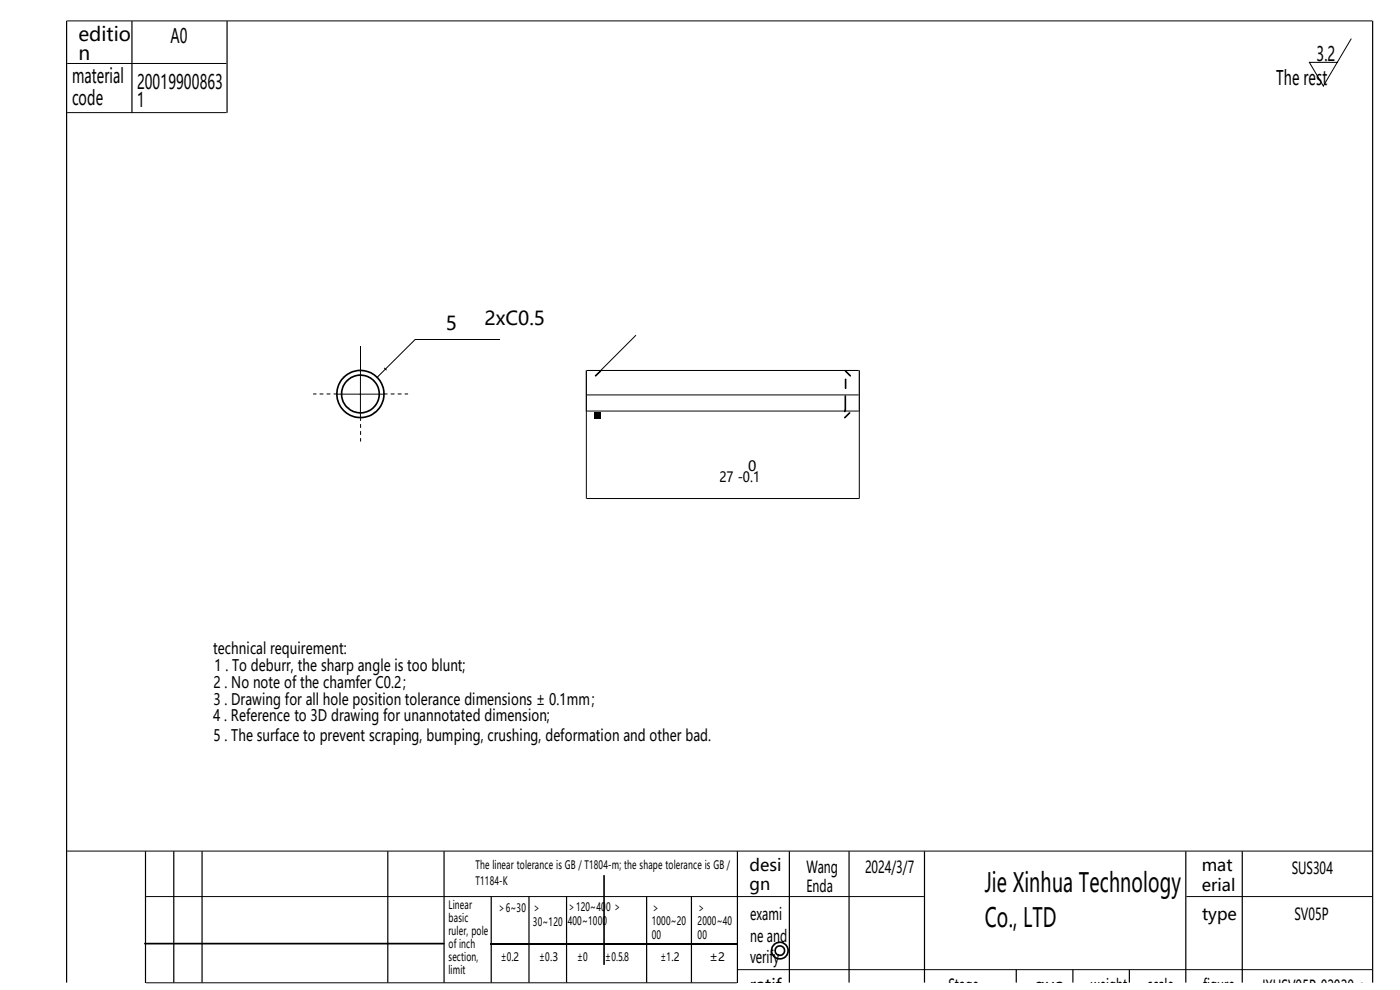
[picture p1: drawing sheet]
<svg xmlns="http://www.w3.org/2000/svg" width="297mm" height="210mm" viewBox="0 0 297 210" stroke-linecap="round" stroke-linejoin="round" font-family="sans-serif">
<defs><g id="words">
<g font-size="5.6">
<text x="208.9" y="189.1">Jie Xinhua Technology</text>
<text x="208.9" y="196.7">Co., LTD</text>
</g>
<g font-size="4.2">
<text x="36.2" y="9">A0</text>
<text x="15.3" y="17.6">material</text>
<text x="279.3" y="12.9">3.2</text>
<text x="15.3" y="22.4">code</text>
<text x="29.1" y="18.8">20019900863</text>
<text x="29.1" y="22.7">1</text>
<text x="270.8" y="18.1">The rest</text>
</g>
<g font-size="4.1">
<text x="16.6" y="8.6">editio</text>
<text x="16.6" y="12.8">n</text>
<text x="94.6" y="69.9">5</text>
<text x="102.8" y="69">2xC0.5</text>
</g>
<g font-size="3.5">
<text x="159" y="184.8">desi</text>
<text x="171.1" y="185.2">Wang</text>
<text x="183.5" y="185.2">2024/3/7</text>
<text x="254.9" y="184.8">mat</text>
<text x="274" y="185.4">SUS304</text>
<text x="159" y="188.7">gn</text>
<text x="171.1" y="189.2">Enda</text>
<text x="254.9" y="188.9">erial</text>
<text x="159.1" y="195.2">exami</text>
<text x="255" y="195.2">type</text>
<text x="274.6" y="195.2">SV05P</text>
<text x="159.1" y="199.7">ne and</text>
<text x="159.1" y="204.3">verify</text>
<text x="159" y="210.2">ratif</text>
<text x="201.2" y="210.3">Stage</text>
<text x="219.5" y="210.3">qua</text>
<text x="231.4" y="210.3">weight</text>
<text x="243.5" y="210.3">scale</text>
<text x="255.3" y="210.3">figure</text>
<text x="267.5" y="210.4">JXHSV05P-02020-a</text>
</g>
<g font-size="3.4">
<text x="45.3" y="138.7">technical requirement:</text>
<text x="45.5" y="142.4">1 . To deburr, the sharp angle is too blunt;</text>
<text x="45.3" y="145.9">2 . No note of the chamfer C0.2；</text>
<text x="45.3" y="149.5">3 . Drawing for all hole position tolerance dimensions ± 0.1mm；</text>
<text x="45.3" y="153">4 . Reference to 3D drawing for unannotated dimension;</text>
<text x="45.3" y="157.1">5 . The surface to prevent scraping, bumping, crushing, deformation and other bad.</text>
</g>
<g font-size="3">
<text x="158.7" y="99.9">0</text>
<text x="152.6" y="102.3">27 -0.1</text>
</g>
<g font-size="2.5">
<text x="100.9" y="184.3">The linear tolerance is GB / T1804-m; the shape tolerance is GB /</text>
<text x="100.9" y="187.6">T1184-K</text>
<text x="95.2" y="192.8">Linear</text>
<text x="95.2" y="195.6">basic</text>
<text x="105.6" y="193.4">＞6~30</text>
<text x="113.1" y="193.4">＞</text>
<text x="113.1" y="196.4">30~120</text>
<text x="120.4" y="193.3">＞120~40</text>
<text x="120.4" y="196.2">400~1000</text>
<text x="128.6" y="193.3">0 ＞</text>
<text x="138.3" y="193.4">＞</text>
<text x="138.3" y="196.3">1000~20</text>
<text x="148" y="193.4">＞</text>
<text x="148" y="196.3">2000~40</text>
<text x="95.2" y="198.3">ruler, pole</text>
<text x="95.2" y="201.1">of inch</text>
<text x="95.2" y="203.8">section,</text>
<text x="106.2" y="203.8">±0.2</text>
<text x="114.4" y="203.8">±0.3</text>
<text x="122.4" y="203.8">±0</text>
<text x="128.4" y="203.8">±0.5.8</text>
<text x="138.3" y="199.2">00</text>
<text x="140.1" y="203.9">±1.2</text>
<text x="148" y="199.2">00</text>
<text x="150.5" y="203.9">±2</text>
<text x="95.2" y="206.5">limit</text>
</g>
</g></defs>
<g fill="#000">
<path d="M79.9 80l8.3-8.1-8.1 8.2zM81.4 78.1l.2-.1 .5 .5-.2 .1zM127.2 78.6l7.7-7.5-7.5 7.7zM179.2 83.9l.3 .1v3l-.2 .2-.1-.2z"/>
<path d="M277.7 13.2h.2l2.9 5.1zM277.7 13.2h6.1l-6 .1zM286.6 8.2l.1 .1-6 10zM286.2 -.1h3.2zM286.2 -.1h6.1zM289.2 -.1h6.1zM239.7 -.1h3.2zM239.7 -.1h6.1zM242.7 -.1h6.1zM229.3 -.1h3.2zM229.3 -.1h6.1zM232.3 -.1h6.1zM215.1 -.1h9.4zM215.1 -.1h9.4zM205.8 -.1h9.5z"/>
<path d="M126.2 79.6l1.1-1h.2v.2l-1 1h-.3zM179.3 78.6h.2l1 1v.2h-.2l-1-1zM179.2 80.4l.2-.1 .2 .2v1.9l-.2 .1-.2-.1z"/>
<path d="M70.8 83.5l.8 .1-.7 .1zM69.3 83.5l.8 .1-.7 .1zM67.8 83.5l.8 .1-.7 .1zM66.4 83.5l.8 .1-.7 .1zM76.4 88.5l.2 .1-.1 .7zM76.4 90h.2l-.1 .8zM76.4 91.5h.2l-.1 .8zM76.4 92.9l.2 .1-.1 .7zM81.4 83.5l.8 .1-.7 .1zM82.9 83.5l.8 .1-.7 .1zM84.4 83.5l.8 .1-.7 .1zM85.9 83.5l.7 .1-.7 .1z"/>
<path d="M76.4 78.5l.2 .1-.1 5.1zM71.4 83.5l5.2 .1-5.1 .1zM76.4 83.5l.2 .1-.1 5.1zM76.4 83.5l5.2 .1-5.1 .1z"/>
<path d="M72.7 83.6a3.8 3.8 0 0 0 7.6 0 3.8 3.8 0 0 0-7.6 0zM72.3 83.6a4.2 4.2 0 0 1 8.3 0 4.2 4.2 0 0 1-8.3 0zM71.3 83.6a5.2 5.2 0 0 1 10.3 0 5.2 5.2 0 0 1-10.3 0zM71.6 83.6a4.9 4.9 0 0 0 9.7 0 4.9 4.9 0 0 0-9.7 0z"/>
<path d="M179.1 88.5l1-1h.3v.2l-1 1h-.3zM179.1 87h.3l-.1 .4-.2-.1z"/>
<path d="M128 185.7l.2-.1 .1 .2v18.7l-.2 .2-.1-.2zM30.6 200h63.5l.2 .2-.2 .1h-63.4l-.1-.1z"/>
<path d="M164.6 201.7a.85 .85 0 0 0 1.7 0 .85 .85 0 0 0-1.7 0zM164.3 201.7a1.18 1.18 0 0 1 2.3 0 1.18 1.18 0 0 1-2.3 0zM163.9 201.6a1.58 1.58 0 0 0 3.1 0 1.58 1.58 0 0 0-3.1 0zM163.5 201.7a1.95 1.95 0 0 1 3.9 0 1.95 1.95 0 0 1-3.9 0z"/>
</g>
<g fill="none" stroke="#000" stroke-width=".25">
<path d="M14.1 4.4v204M28 4.5v19.3M48.2 4.5v19.4M291.2 4.4v204M124.4 78.5v8.7M182.3 78.5v8.7M30.9 180.6v27.9M36.9 180.6v27.8M42.9 180.6v27.8M82.3 180.6v27.8M94.2 180.6v27.8M104.2 190.2v18.2"/>
<path d="M112.2 190.2v18.2M120.2 190.2v18.2M137.2 190.2v18.2M146.7 190.2v18.2M156.4 180.6v27.9M167.5 180.6v27.8M180.1 180.6v27.8M196.1 180.6v27.8M251.6 180.6v27.8M263.5 180.6v27.8M104.1 200.2h52.2M215.6 205.7v2.7"/>
<path d="M227.6 205.7v2.7M239.6 205.7v2.7"/>
</g>
<g fill="none" stroke="#000" stroke-width=".21">
<path d="M14.3 13.5h33.7M14.3 4.4h276.8M14.3 23.9h33.7M76.5 73.5v5.2M88 72h18M124.5 78.6h57.7M124.4 87.2v18.6M124.5 83.8h57.7M124.5 87.2h57.7M182.3 87.2v18.6M124.5 105.8h57.7M14.3 180.5h276.8"/>
<path d="M31 190.2h165M251.7 190.2h39.4M31 200.2h63.1M31 208.5h125.3M104.3 200.2h52M156.6 205.7h134.5"/>
</g>
<path d="M126.2 87.4h1.4v1.3h-1.4z" fill-rule="evenodd" fill="#000"/>
<use href="#words"/>
</svg>
